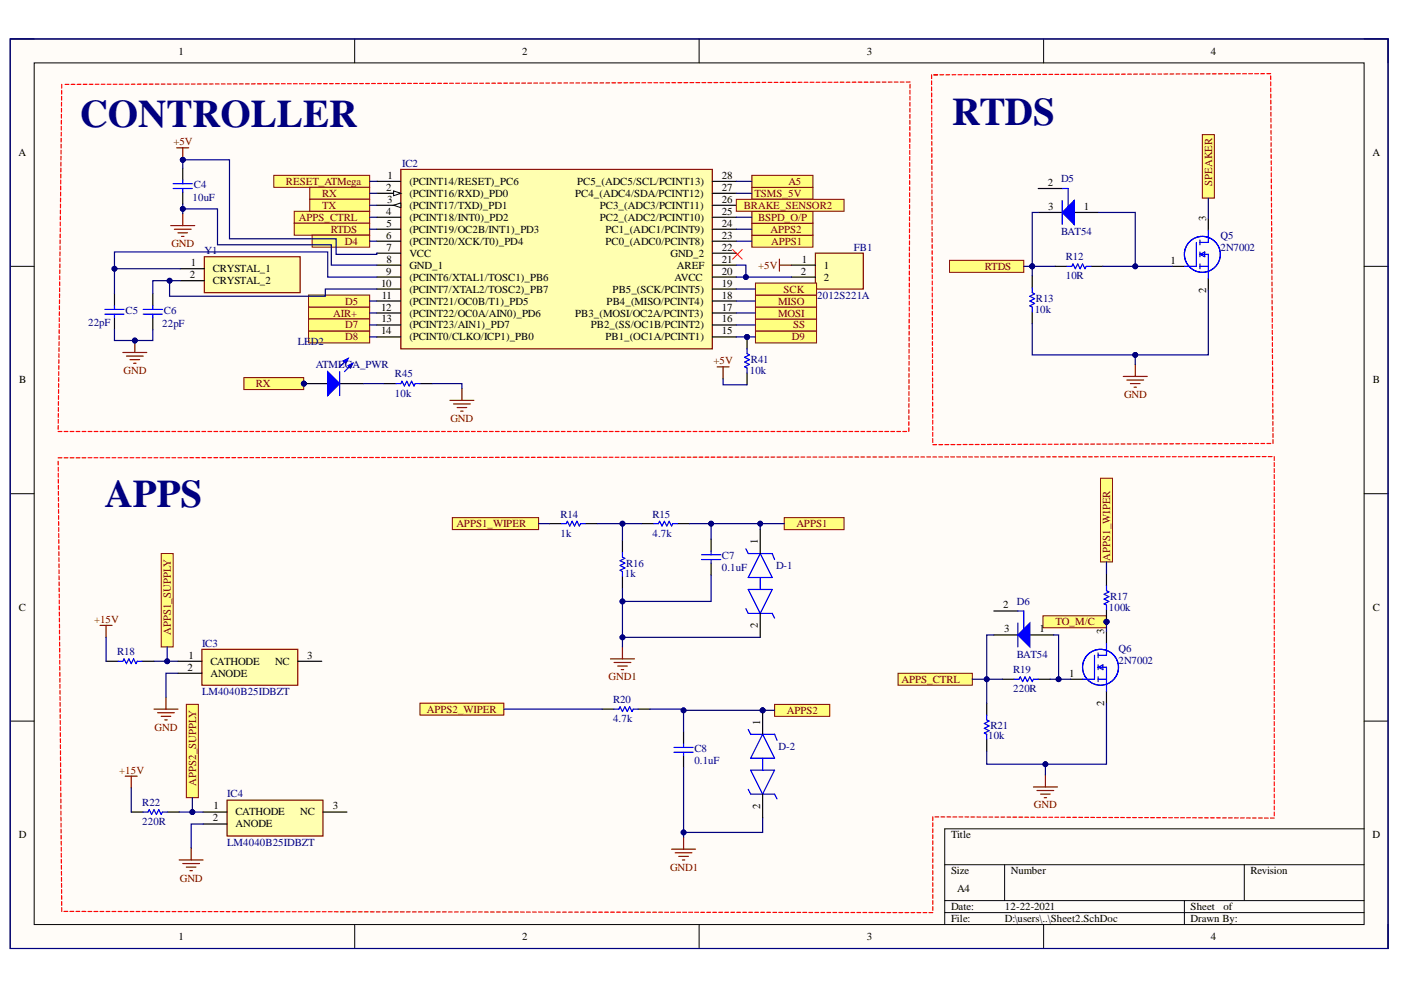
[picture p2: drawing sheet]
<svg xmlns="http://www.w3.org/2000/svg" width="297mm" height="210mm" viewBox="0 0 297 210" stroke-linecap="round" stroke-linejoin="round" font-family="sans-serif">
<defs><g id="words">
<g font-size="8.3" fill="#000080">
<text x="16.9" y="27">CONTROLLER</text>
<text x="201.9" y="26.5">RTDS</text>
<text x="22.2" y="107.5">APPS</text>
</g>
<g font-size="2.3">
<text x="37.9" y="11.6">1</text>
<text x="110.7" y="11.6">2</text>
<text x="183.8" y="11.6">3</text>
<text x="256.7" y="11.6">4</text>
<text x="3.9" y="33.1">A</text>
<text x="291" y="33.1">A</text>
<text x="81.9" y="40.4">2</text>
<text x="82.1" y="37.9">1</text>
<text x="86.8" y="39.2">(PCINT14/RESET)_PC6</text>
<text x="86.8" y="41.7">(PCINT16/RXD)_PD0</text>
<text x="121.9" y="41.7">PC4_(ADC4/SDA/PCINT12)</text>
<text x="122.4" y="39.2">PC5_(ADC5/SCL/PCINT13)</text>
<text x="153" y="37.9">28</text>
<text x="153" y="40.4">27</text>
<text x="222.2" y="39.4">2</text>
<text x="81.9" y="45.5">4</text>
<text x="82.1" y="43">3</text>
<text x="86.8" y="44.2">(PCINT17/TXD)_PD1</text>
<text x="86.8" y="46.8">(PCINT18/INT0)_PD2</text>
<text x="127.2" y="44.2">PC3_(ADC3/PCINT11)</text>
<text x="127.2" y="46.8">PC2_(ADC2/PCINT10)</text>
<text x="153" y="43">26</text>
<text x="153" y="45.5">25</text>
<text x="222.3" y="44.5">3</text>
<text x="229.8" y="44.5">1</text>
<text x="255.7" y="46.8" transform="rotate(-90 255.7 46.8)">3</text>
<text x="81.9" y="50.6">6</text>
<text x="82" y="48">5</text>
<text x="82" y="53.2">7</text>
<text x="86.8" y="49.4">(PCINT19/OC2B/INT1)_PD3</text>
<text x="86.8" y="51.9">(PCINT20/XCK/T0)_PD4</text>
<text x="128.4" y="49.4">PC1_(ADC1/PCINT9)</text>
<text x="128.4" y="51.9">PC0_(ADC0/PCINT8)</text>
<text x="153" y="48">24</text>
<text x="153" y="50.6">23</text>
<text x="153" y="53.2">22</text>
<text x="40.2" y="59">2</text>
<text x="40.5" y="56.5">1</text>
<text x="45.1" y="57.7">CRYSTAL_1</text>
<text x="81.9" y="58.2">9</text>
<text x="82" y="55.7">8</text>
<text x="86.8" y="54.4">VCC</text>
<text x="86.8" y="57">GND_1</text>
<text x="86.8" y="59.5">(PCINT6/XTAL1/TOSC1)_PB6</text>
<text x="142.1" y="54.4">GND_2</text>
<text x="143" y="59.5">AVCC</text>
<text x="143.5" y="57">AREF</text>
<text x="153" y="55.7">21</text>
<text x="153" y="58.2">20</text>
<text x="169.8" y="58.2">2</text>
<text x="170" y="55.7">1</text>
<text x="174.7" y="57">1</text>
<text x="174.7" y="59.5">2</text>
<text x="248.2" y="56">1</text>
<text x="45.1" y="60.3">CRYSTAL_2</text>
<text x="80.8" y="60.8">10</text>
<text x="80.8" y="65.8">12</text>
<text x="81" y="63.3">11</text>
<text x="86.8" y="62">(PCINT7/XTAL2/TOSC2)_PB7</text>
<text x="86.8" y="64.6">(PCINT21/OC0B/T1)_PD5</text>
<text x="128.6" y="64.6">PB4_(MISO/PCINT4)</text>
<text x="129.9" y="62">PB5_(SCK/PCINT5)</text>
<text x="153" y="60.8">19</text>
<text x="153" y="63.3">18</text>
<text x="153" y="65.8">17</text>
<text x="255.7" y="62" transform="rotate(-90 255.7 62)">2</text>
<text x="80.8" y="70.9">14</text>
<text x="80.9" y="68.4">13</text>
<text x="86.8" y="67.1">(PCINT22/OC0A/AIN0)_PD6</text>
<text x="86.8" y="69.6">(PCINT23/AIN1)_PD7</text>
<text x="121.9" y="67.1">PB3_(MOSI/OC2A/PCINT3)</text>
<text x="125.2" y="69.6">PB2_(SS/OC1B/PCINT2)</text>
<text x="153" y="68.4">16</text>
<text x="153" y="70.9">15</text>
<text x="86.8" y="72.2">(PCINT0/CLKO/ICP1)_PB0</text>
<text x="128.4" y="72.2">PB1_(OC1A/PCINT1)</text>
<text x="4.1" y="81.3">B</text>
<text x="291" y="81.3">B</text>
<text x="160.6" y="115.3" transform="rotate(-90 160.6 115.3)">1</text>
<text x="4" y="129.5">C</text>
<text x="212.7" y="129">2</text>
<text x="291" y="129.5">C</text>
<text x="160.6" y="133.1" transform="rotate(-90 160.6 133.1)">2</text>
<text x="212.9" y="134.1">3</text>
<text x="220.4" y="134.1">1</text>
<text x="234.1" y="134.4" transform="rotate(-90 234.1 134.4)">3</text>
<text x="39.7" y="142.2">2</text>
<text x="40" y="139.7">1</text>
<text x="44.6" y="141">CATHODE</text>
<text x="44.6" y="143.5">ANODE</text>
<text x="58.3" y="141">NC</text>
<text x="65.2" y="139.7">3</text>
<text x="226.7" y="143.5">1</text>
<text x="234.1" y="149.6" transform="rotate(-90 234.1 149.6)">2</text>
<text x="161.2" y="153.6" transform="rotate(-90 161.2 153.6)">1</text>
<text x="45.3" y="171.6">1</text>
<text x="49.9" y="172.9">CATHODE</text>
<text x="63.6" y="172.9">NC</text>
<text x="70.6" y="171.6">3</text>
<text x="161.2" y="171.5" transform="rotate(-90 161.2 171.5)">2</text>
<text x="4" y="177.7">D</text>
<text x="45.1" y="174.2">2</text>
<text x="49.9" y="175.4">ANODE</text>
<text x="201.6" y="177.7">Title</text>
<text x="291" y="177.7">D</text>
<text x="201.6" y="185.4">Size</text>
<text x="214.3" y="185.4">Number</text>
<text x="265.1" y="185.4">Revision</text>
<text x="202.9" y="189.2">A4</text>
<text x="201.6" y="193">Date:</text>
<text x="201.6" y="195.5">File:</text>
<text x="213" y="193">12-22-2021</text>
<text x="213" y="195.5">D:\users\..\Sheet2.SchDoc</text>
<text x="252.4" y="193">Sheet</text>
<text x="252.4" y="195.5">Drawn By:</text>
<text x="259.4" y="193">of</text>
<text x="37.9" y="199.3">1</text>
<text x="110.7" y="199.3">2</text>
<text x="183.8" y="199.3">3</text>
<text x="256.7" y="199.3">4</text>
</g>
<g font-size="2.3" fill="#800000">
<text x="36.8" y="30.8">+5V</text>
<text x="60.6" y="39.2">RESET_ATMega</text>
<text x="68.3" y="41.7">RX</text>
<text x="160" y="41.7">TSMS_5V</text>
<text x="167.2" y="39.2">A5</text>
<text x="257" y="39.4" transform="rotate(-90 257 39.4)">SPEAKER</text>
<text x="63.4" y="46.8">APPS_CTRL</text>
<text x="68.3" y="44.2">TX</text>
<text x="157.7" y="44.2">BRAKE_SENSOR2</text>
<text x="160.7" y="46.8">BSPD_O/P</text>
<text x="36.3" y="52.4">GND</text>
<text x="70.1" y="49.4">RTDS</text>
<text x="73.1" y="51.9">D4</text>
<text x="163.4" y="49.4">APPS2</text>
<text x="163.5" y="51.9">APPS1</text>
<text x="160.7" y="57">+5V</text>
<text x="208.8" y="57.2">RTDS</text>
<text x="73.2" y="64.6">D5</text>
<text x="165" y="64.6">MISO</text>
<text x="166.1" y="62">SCK</text>
<text x="70.6" y="67.1">AIR+</text>
<text x="73.2" y="69.6">D7</text>
<text x="165" y="67.1">MOSI</text>
<text x="168.2" y="69.6">SS</text>
<text x="73.2" y="72.2">D8</text>
<text x="151.3" y="77.2">+5V</text>
<text x="167.9" y="72.2">D9</text>
<text x="26.2" y="79.3">GND</text>
<text x="54.3" y="82.1">RX</text>
<text x="95.5" y="89.4">GND</text>
<text x="238.3" y="84.3">GND</text>
<text x="96.8" y="111.8">APPS1_WIPER</text>
<text x="168.8" y="111.8">APPS1</text>
<text x="235.4" y="118.9" transform="rotate(-90 235.4 118.9)">APPS1_WIPER</text>
<text x="19.9" y="132">+15V</text>
<text x="36.3" y="134.6" transform="rotate(-90 36.3 134.6)">APPS1_SUPPLY</text>
<text x="223.8" y="132.5">TO_M/C</text>
<text x="129" y="144.3">GND1</text>
<text x="191.2" y="144.8">APPS_CTRL</text>
<text x="32.8" y="154.9">GND</text>
<text x="90.5" y="151.1">APPS2_WIPER</text>
<text x="166.8" y="151.4">APPS2</text>
<text x="25.3" y="164">+15V</text>
<text x="41.6" y="166.6" transform="rotate(-90 41.6 166.6)">APPS2_SUPPLY</text>
<text x="219.2" y="171.4">GND</text>
<text x="142.1" y="184.6">GND1</text>
<text x="38.1" y="186.9">GND</text>
</g>
<g font-size="2.3" fill="#000080">
<text x="85.3" y="35.4">IC2</text>
<text x="41.1" y="39.9">C4</text>
<text x="225" y="38.7">D5</text>
<text x="40.8" y="42.6">10uF</text>
<text x="43.4" y="53.9">Y1</text>
<text x="181" y="53.2">FB1</text>
<text x="225" y="49.9">BAT54</text>
<text x="258.8" y="50.6">Q5</text>
<text x="258.8" y="53.2">2N7002</text>
<text x="226" y="55.2">R12</text>
<text x="226" y="59.3">10R</text>
<text x="168.6" y="63.3">MPZ</text>
<text x="173.3" y="63.3">2012S221A</text>
<text x="219.6" y="64.1">R13</text>
<text x="18.7" y="69.1">22pF</text>
<text x="26.6" y="66.6">C5</text>
<text x="34.4" y="69.3">22pF</text>
<text x="34.7" y="66.6">C6</text>
<text x="219.4" y="66.4">10k</text>
<text x="63.1" y="73.2">LED2</text>
<text x="159.2" y="77">R41</text>
<text x="66.9" y="78">ATMEGA_PWR</text>
<text x="83.7" y="80">R45</text>
<text x="159" y="79.3">10k</text>
<text x="83.7" y="84.1">10k</text>
<text x="118.8" y="109.7">R14</text>
<text x="118.8" y="113.8">1k</text>
<text x="138.3" y="109.7">R15</text>
<text x="138.3" y="113.8">4.7k</text>
<text x="153" y="118.6">C7</text>
<text x="132.5" y="122.4">1k</text>
<text x="132.8" y="120.1">R16</text>
<text x="153" y="121.1">0.1uF</text>
<text x="164.5" y="120.6">D-1</text>
<text x="215.6" y="128.2">D6</text>
<text x="235.1" y="129.5">100k</text>
<text x="235.4" y="127.2">R17</text>
<text x="42.8" y="137.2">IC3</text>
<text x="24.8" y="139">R18</text>
<text x="214.8" y="142.7">R19</text>
<text x="215.6" y="139.5">BAT54</text>
<text x="237.1" y="138.2">Q6</text>
<text x="237.1" y="140.7">2N7002</text>
<text x="42.8" y="147.3">LM4040B25IDBZT</text>
<text x="130" y="149.1">R20</text>
<text x="214.8" y="146.8">220R</text>
<text x="130" y="153.1">4.7k</text>
<text x="210" y="154.7">R21</text>
<text x="147.2" y="159.5">C8</text>
<text x="147.2" y="162">0.1uF</text>
<text x="165" y="159">D-2</text>
<text x="209.5" y="156.7">10k</text>
<text x="30.2" y="170.9">R22</text>
<text x="48.2" y="169.1">IC4</text>
<text x="30.2" y="174.9">220R</text>
<text x="48.2" y="179.3">LM4040B25IDBZT</text>
</g>
</g></defs>
<path d="M2.2 8.3h292.1v192.8h-292.1z" fill-rule="evenodd" fill="#fffcf8"/>
<path d="M2.2 8.3h292.1v192.8h-292.1z" fill="none" stroke="#000" stroke-width=".21"/>
<path d="M7.2 13.3h282v182.7h-282z" fill-rule="evenodd" fill="#fffcf8"/>
<g fill="none" stroke="#000" stroke-width=".21">
<path d="M2.2 8.3h5M7.2 13.3h282v182.7h-282zM75.2 8.3v5M148.2 8.3v5M221.3 8.3v5M289.2 8.3h5.1v5M2.2 56.5h5M289.2 56.5h5.1M2.2 104.7h5M289.2 104.7h5.1M2.2 152.9h5M289.2 152.9h5.1"/>
<path d="M289.2 175.7h-88.9v20.3M75.2 196v5.1M148.2 196v5.1M200.3 183.3h88.9M200.3 191h88.9M200.3 193.5h88.9M213 183.3v7.7M221.3 196v5.1M251.1 191v5M263.8 183.3v7.7M294.3 196v5.1"/>
</g>
<path d="M34.2 117.4h2.5v19.8h-2.5z" fill-rule="evenodd" fill="#ffff80"/>
<path d="M34.2 117.4h2.5v19.8h-2.5z" fill="none" stroke="#800000" stroke-width=".21"/>
<path d="M129.4 139.7h5.1M132 137.2v2.5M130.2 140.5h3.5M131 141.2h2M131.7 142h.5M144.9 177.5v2.5M142.4 180h5.1M143.2 180.8h3.5M143.9 181.6h2M144.7 182.3h.5" fill="none" stroke="#800000" stroke-width=".25"/>
<path d="M95.9 109.8h18.3v2.5h-18.3z" fill-rule="evenodd" fill="#ffff80"/>
<path d="M95.9 109.8h18.3v2.5h-18.3z" fill="none" stroke="#800000" stroke-width=".21"/>
<path d="M233.3 101.4h2.6v17.7h-2.6z" fill-rule="evenodd" fill="#ffff80"/>
<path d="M233.3 101.4h2.6v17.7h-2.6z" fill="none" stroke="#800000" stroke-width=".21"/>
<path d="M190.4 142.7h15.7v2.6h-15.7z" fill-rule="evenodd" fill="#ffff80"/>
<path d="M190.4 142.7h15.7v2.6h-15.7z" fill="none" stroke="#800000" stroke-width=".21"/>
<path d="M219.1 166.9h5.1M219.9 167.6h3.5M220.6 168.4h2.1M221.4 169.1h.5M221.6 164.3v2.6" fill="none" stroke="#800000" stroke-width=".25"/>
<path d="M221.1 130.6h13.5v2.5h-13.5z" fill-rule="evenodd" fill="#ffff80"/>
<path d="M221.1 130.6h13.5v2.5h-13.5z" fill="none" stroke="#800000" stroke-width=".21"/>
<circle cx="234.6" cy="131.8" r=".51" fill="#000080"/>
<circle cx="234.6" cy="131.8" r=".51" fill="none" stroke="#000080" stroke-width=".21"/>
<path d="M210.7 134.6h5.1M218.3 134.6h5.1" fill="none" stroke="#000" stroke-width=".25"/>
<path d="M215.8 134.6l2.5-2.5v5.1z" fill="#00f"/>
<path d="M215.8 134.6l2.5-2.5v5.1zM215.8 132.1v5.1M215.8 129.5h1.3v5.1h1.2" fill="none" stroke="#00f" stroke-width=".25"/>
<path d="M210.7 129.5h5.1" fill="none" stroke="#000" stroke-width=".25"/>
<g fill="none" stroke="#f00" stroke-width=".25">
<path d="M12.3 97.8v.8M12.3 99.1v.8M13.1 97.1h-.8M13.6 97.1h.8M14.9 97.1h.8M16.1 97.1h.8M17.4 97.1h.8M18.7 97.1h.8M19.9 97.1h.8M21.2 97.1h.8M22.5 97.1h.8M24.6 97.1h-.8"/>
<path d="M25 97.1h.8M26.3 97.1h.8M27.6 97.1h.8M29.6 97l-.8 .1M30.1 97h.8M31.4 97h.8M32.7 97h.7M34.7 97h-.8M35.2 97h.8M36.5 97h.8M37.7 97h.8M39 97h.8"/>
<path d="M40.3 97h.8M41.5 97h.8M42.8 97h.8M44.1 97h.8M45.3 97h.8M46.6 97h.8M47.9 97h.8M49.2 97h.8M51.2 97h-.8M51.7 97h.8M53 97h.8M54.2 97h.8"/>
<path d="M56.3 97h-.8M56.8 97h.8M58.1 97h.7M59.3 97h.8M61.4 97h-.8M61.9 97h.8M63.1 97h.8M64.4 97h.8M65.7 97h.8M66.9 97h.8M68.2 97h.8M69.5 97h.8"/>
<path d="M70.8 97h.7M72.8 97h-.8M73.3 97h.8M74.6 97h.8M75.8 97h.8M77.9 97h-.8M78.4 97h.8M79.6 97h.8M80.9 97h.8M83 97h-.8M83.5 97h.7M84.7 97h.8"/>
<path d="M86 97h.8M87.3 97h.8M88.5 97h.8M89.8 97h.8M91.1 97h.8M92.3 97h.8M93.6 97h.8M94.9 97h.8M96.2 97h.7M97.4 97h.8M99.5 97h-.8M100 97h.8"/>
<path d="M101.2 97h.8M102.5 97h.8M104.6 97h-.8M105 97h.8M106.3 97h.8M107.6 97h.8M109.6 97h-.7M110.1 97h.8M111.4 97h.8M112.7 97h.8M113.9 97h.8M115.2 97h.8"/>
<path d="M116.5 97h.8M117.7 97h.8M119 97h.8M121.1 97h-.8M121.6 97h.8M122.8 97h.8M124.1 97h.8M126.2 97h-.8M126.6 97h.8M127.9 97h.8M129.2 97h.8M131.2 96.9l-.8 .1"/>
<path d="M131.7 96.9h.8M133 96.9h.8M134.3 96.9h.8M135.5 96.9h.8M136.8 96.9h.8M138.1 96.9h.8M139.3 96.9h.8M140.6 96.9h.8M141.9 96.9h.8M143.2 96.9h.7M144.4 96.9h.8M145.7 96.9h.8"/>
<path d="M147.8 96.9h-.8M148.2 96.9h.8M149.5 96.9h.8M150.8 96.9h.8M152.8 96.9h-.8M153.3 96.9h.8M154.6 96.9h.8M155.8 96.9h.8M157.9 96.9h-.8M158.4 96.9h.8M159.7 96.9h.8M160.9 96.9h.8"/>
<path d="M162.2 96.9h.8M163.5 96.9h.8M164.7 96.9h.8M166 96.9h.8M167.3 96.9h.8M169.3 96.9h-.7M169.8 96.9h.8M171.1 96.9h.8M172.4 96.9h.8M173.6 96.9h.8M174.9 96.9h.8M176.2 96.9h.8"/>
<path d="M177.4 96.9h.8M179.5 96.9h-.8M180 96.9h.8M181.3 96.9h.8M182.5 96.9h.8M183.8 96.9h.8M185.1 96.9h.8M186.3 96.9h.8M187.6 96.9h.8M188.9 96.9h.8M190.1 96.9h.8M191.4 96.9h.8"/>
<path d="M192.7 96.9h.8M194 96.9h.7M195.2 96.9h.8M196.5 96.9h.8M197.8 96.9h.8M199 96.9h.8M201.1 96.9h-.8M201.6 96.9h.8M202.9 96.9h.7M204.1 96.9h.8M205.4 96.9h.8M206.7 96.9h.7"/>
<path d="M207.9 96.9h.8M209.2 96.9h.8M210.5 96.9h.8M211.7 96.9h.8M213 96.9h.8M214.3 96.9h.8M215.5 96.9h.8M216.8 96.9h.8M218.1 96.9h.8M219.4 96.9h.8M220.6 96.9h.8M222.7 96.9h-.8"/>
<path d="M223.2 96.9h.8M224.4 96.9h.8M225.7 96.9h.8M227 96.9h.8M228.2 96.9h.8M229.5 96.9h.8M230.8 96.9h.8M232.9 96.8l-.8 .1M233.3 96.8h.8M234.6 96.8h.8M235.9 96.8h.8M237.1 96.8h.8"/>
<path d="M238.4 96.8h.8M239.7 96.8h.8M241 96.8h.7M242.2 96.8h.8M243.5 96.8h.8M244.8 96.8h.7M246 96.8h.8M247.3 96.8h.8M248.6 96.8h.8M249.8 96.8h.8M251.1 96.8h.8M252.4 96.8h.8"/>
<path d="M254.4 96.8h-.7M254.9 96.8h.8M256.2 96.8h.8M257.5 96.8h.8M258.7 96.8h.8M260 96.8h.8M261.3 96.8h.8M262.5 96.8h.8M263.8 96.8h.8M265.1 96.8h.8M266.3 96.8h.8M267.6 96.8h.8"/>
<path d="M268.9 96.8h.8M270.2 96.8v.8M270.2 98.1v.8M270.2 99.4v.8M12.4 100.4v.8M12.4 101.6v.8M12.4 102.9v.8M12.4 104.2v.8M12.4 105.5v.8M12.4 106.8v.8M12.4 108v.8M12.4 109.3v.8"/>
<path d="M12.4 110.6v.8M12.4 111.9v.8M12.5 113.1v.8M12.5 114.4v.8M12.5 115.7v.8M12.5 117v.8M12.5 118.3v.8M12.5 119.5v.8M270.2 100.6v.8M270.2 101.9v.8M270.2 103.2v.8M270.2 104.5v.8"/>
<path d="M270.2 105.8v.8M270.2 107v.8M270.2 108.3v.8M270.2 109.6v.8M270.2 110.9v.8M270.2 112.1v.8M270.2 113.4v.8M270.2 114.7v.8M270.2 116v.8M270.2 117.3v.7M270.2 118.5v.8M270.2 119.8v.8"/>
<path d="M12.5 120.8v.8M12.5 122.1v.8M12.5 123.4v.8M12.5 124.7v.8M12.6 125.9v.8M12.6 127.2v.8M12.6 128.5v.8M12.6 129.8v.8M12.6 131.1v.7M12.6 132.3v.8M12.6 133.6v.8M12.6 134.9v.8"/>
<path d="M12.6 136.2v.8M12.6 137.4l.1 .8M12.7 138.7v.8M270.2 121.1v.8M270.2 122.4v.8M270.2 123.6v.8M270.2 124.9v.8M270.2 126.2v.8M270.2 127.5v.8M270.2 128.7v.8M270.2 130v.8M270.2 131.3v.8"/>
<path d="M270.2 132.6v.8M270.2 133.9v.8M270.2 135.1v.8M270.2 136.4v.8M270.2 137.7v.8M270.2 139v.8M12.7 140v.8M12.7 141.3v.8M12.7 142.6v.8M12.7 143.8v.8M12.7 145.1v.8M12.7 146.4v.8"/>
<path d="M12.7 147.7v.8M12.7 149v.8M12.8 150.2v.8M12.8 151.5v.8M12.8 152.8v.8M12.8 154.1v.8M12.8 155.3v.9M12.8 156.6v.8M12.8 157.9v.8M12.8 159.2v.8M270.2 140.2v.8M270.2 141.5v.8"/>
<path d="M270.2 142.8v.8M270.2 144.1v.8M270.2 145.3v.8M270.2 146.6v.8M270.2 147.9v.8M270.2 149.2v.8M270.2 150.5v.8M270.2 151.7v.8M270.2 153v.8M270.2 154.3v.8M270.2 155.6v.8M270.2 156.8v.8"/>
<path d="M270.2 158.1v.8M270.2 159.4v.8M12.8 160.5v.8M12.8 161.7v.8M12.9 163v.8M12.9 164.3v.8M12.9 165.6v.8M12.9 166.9v.8M12.9 168.1v.8M12.9 169.4v.8M12.9 170.7v.8M12.9 172v.8"/>
<path d="M12.9 173.3v.8M12.9 174.5l.1 .8M13 175.8v.8M13 177.1v.8M13 178.4v.8M13 179.7v.8M197.8 173.2v.8M197.8 174.5v.8M197.8 175.7v.8M197.8 177v.8M197.8 178.3v.8M197.8 179.5v.8"/>
<path d="M198.2 173.2h.8M199.5 173.2h.8M200.8 173.2h.8M202 173.2h.9M203.3 173.2h.8M204.6 173.2h.8M205.9 173.2h.8M207.1 173.2h.8M208.4 173.2h.8M209.7 173.2h.8M210.9 173.2h.8M212.2 173.2h.8"/>
<path d="M213.5 173.2l.8 .1M214.8 173.3h.7M216 173.3h.8M217.3 173.3h.8M218.6 173.3h.8M219.8 173.3h.8M221.1 173.3h.8M222.4 173.3h.8M223.6 173.3h.8M224.9 173.3h.8M226.2 173.3h.8M227.5 173.3h.7"/>
<path d="M228.7 173.3h.8M230 173.3h.8M231.3 173.3h.8M232.5 173.3h.8M233.8 173.3h.8M235.1 173.3h.8M236.3 173.3h.8M237.6 173.3h.8M238.9 173.3h.8M240.2 173.3l.8 .1M241.4 173.4h.8M242.7 173.4h.8"/>
<path d="M244 173.4h.8M245.2 173.4h.8M246.5 173.4h.8M247.8 173.4h.8M249 173.4h.8M250.3 173.4h.8M251.6 173.4h.8M252.9 173.4h.8M254.1 173.4h.8M255.4 173.4h.8M256.7 173.4h.8M257.9 173.4h.8"/>
<path d="M259.2 173.4h.8M260.5 173.4h.8M261.7 173.4h.8M263 173.4h.8M264.3 173.4h.8M265.6 173.4h.7M266.8 173.4h.8M268.1 173.4h.8M269.4 173.4h.8M270.2 160.7v.8M270.2 162v.8M270.2 163.2v.8"/>
<path d="M270.2 164.5v.8M270.2 165.8v.8M270.2 167.1v.8M270.2 168.3v.8M270.2 169.6v.8M270.2 170.9v.8M270.2 172.2v.8M13 180.9v.8M13 182.2v.8M13 183.5v.8M13 184.8v.8M13 186v.8"/>
<path d="M13 187.3l.1 .8M13.1 188.6v.8M13.1 189.9v.8M13.1 191.2v.8M13.1 192.4v.8M13.6 193.2h.8M14.8 193.2h.8M16.1 193.2h.8M17.4 193.2l.8 .1M18.7 193.3h.8M19.9 193.3h.8M21.2 193.3h.8"/>
<path d="M22.5 193.3h.8M23.8 193.3h.8M25 193.3h.8M26.3 193.3h.8M27.6 193.3h.8M28.8 193.3h.9M30.1 193.3h.8M31.4 193.3h.8M32.7 193.3h.8M34 193.3h.7M35.2 193.3h.8M36.5 193.3h.8"/>
<path d="M37.8 193.3h.8M39 193.3h.8M40.3 193.3h.8M41.6 193.3h.8M42.9 193.3h.8M44.1 193.3h.8M45.4 193.3h.8M46.7 193.3h.8M48 193.3h.8M49.2 193.3h.8M50.5 193.3h.8M51.8 193.3h.8"/>
<path d="M53 193.3h.9M54.3 193.3h.8M55.6 193.3h.8M56.9 193.3h.8M58.2 193.3h.7M59.4 193.3h.8M60.7 193.3h.8M62 193.3h.8M63.2 193.3h.8M64.5 193.3h.8M65.8 193.3h.8M67.1 193.3h.8"/>
<path d="M68.3 193.3h.8M69.6 193.3h.8M70.9 193.3h.8M72.2 193.3h.8M73.4 193.3h.8M74.7 193.3h.8M76 193.3h.8M77.3 193.3h.7M78.5 193.3h.8M79.8 193.3h.8M81.1 193.3h.8M82.3 193.3h.8"/>
<path d="M83.6 193.3h.8M84.9 193.3h.8M86.2 193.3h.8M87.4 193.3h.8M88.7 193.3h.8M90 193.3h.8M91.3 193.3h.8M92.5 193.3h.8M93.8 193.3h.8M95.1 193.4h.8M96.4 193.4h.8M97.6 193.4h.8"/>
<path d="M98.9 193.4h.8M100.2 193.4h.8M101.5 193.4h.7M102.7 193.4h.8M104 193.4h.8M105.3 193.4h.8M106.5 193.4h.8M107.8 193.4h.8M109.1 193.4h.8M110.4 193.4h.8M111.6 193.4h.8M112.9 193.4h.8"/>
<path d="M114.2 193.4h.8M115.5 193.4h.8M116.7 193.4h.8M118 193.4h.8M119.3 193.4h.8M120.6 193.4h.8M121.8 193.4h.8M123.1 193.4h.8M124.4 193.4h.8M125.7 193.4h.7M126.9 193.4h.8M128.2 193.4h.8"/>
<path d="M129.5 193.4h.8M130.7 193.4h.8M132 193.4h.8M133.3 193.4h.8M134.6 193.4h.8M135.8 193.4h.8M137.1 193.4h.8M138.4 193.4h.8M139.7 193.4h.8M140.9 193.4h.8M142.2 193.4h.8M143.5 193.4h.8"/>
<path d="M144.8 193.4h.7M146 193.4h.8M147.3 193.4h.8M148.6 193.4h.8M149.8 193.4h.8M151.1 193.4h.8M152.4 193.4h.8M153.7 193.4h.8M154.9 193.4h.8M156.2 193.4h.8M157.5 193.4h.8M158.8 193.4h.8"/>
<path d="M160 193.4h.8M161.3 193.4h.8M162.6 193.4h.8M163.9 193.5h.8M165.1 193.5h.8M166.4 193.5h.8M167.7 193.5h.8M169 193.5h.7M170.2 193.5h.8M171.5 193.5h.8M172.8 193.5h.8M174 193.5h.8"/>
<path d="M175.3 193.5h.8M176.6 193.5h.8M177.9 193.5h.8M179.1 193.5h.8M180.4 193.5h.8M181.7 193.5h.8M183 193.5h.8M184.2 193.5h.8M185.5 193.5h.8M186.8 193.5h.8M188.1 193.5h.8M189.3 193.5h.8"/>
<path d="M190.6 193.5h.8M191.9 193.5h.8M193.2 193.5h.7M194.4 193.5h.8M195.7 193.5h.8M197 193.5h.8M197.8 180.8v.8M197.8 182.1v.8M197.8 183.3v.8M197.8 184.6v.8M197.8 185.9v.8M197.8 187.2v.7"/>
<path d="M197.8 188.4v.8M197.8 189.7v.8M197.8 191v.8M197.8 192.2v.8"/>
</g>
<path d="M164.2 149.3h11.7v2.6h-11.7z" fill-rule="evenodd" fill="#ffff80"/>
<path d="M164.2 149.3h11.7v2.6h-11.7z" fill="none" stroke="#800000" stroke-width=".21"/>
<path d="M144.9 155.2v2.5M144.9 160.3v2.5" fill="none" stroke="#000" stroke-width=".25"/>
<path d="M142.9 158.5h4.1M142.9 159.5h4.1M144.9 157.7v.8M144.9 159.5v.8" fill="none" stroke="#00f" stroke-width=".25"/>
<path d="M21.2 132.6h2.6M22.5 132.6v2.5" fill="none" stroke="#800000" stroke-width=".25"/>
<path d="M42.8 137.7h20.3v7.6h-20.3z" fill-rule="evenodd" fill="#ffffb0"/>
<path d="M42.8 137.7h20.3v7.6h-20.3zM32.7 150.4h5M33.4 151.1h3.6M34.2 151.9h2M34.9 152.6h.5M35.2 147.8v2.6" fill="none" stroke="#800000" stroke-width=".25"/>
<path d="M37.7 140.2h5.1M37.7 142.7h5.1M63.1 140.2h5.1" fill="none" stroke="#000" stroke-width=".25"/>
<path d="M166.3 109.8h12.7v2.5h-12.7z" fill-rule="evenodd" fill="#ffff80"/>
<path d="M166.3 109.8h12.7v2.5h-12.7z" fill="none" stroke="#800000" stroke-width=".21"/>
<path d="M89 149.1h17.8v2.5h-17.8z" fill-rule="evenodd" fill="#ffff80"/>
<path d="M89 149.1h17.8v2.5h-17.8z" fill="none" stroke="#800000" stroke-width=".21"/>
<path d="M201.3 55.2h15.8v2.5h-15.8z" fill-rule="evenodd" fill="#ffff80"/>
<path d="M201.3 55.2h15.8v2.5h-15.8z" fill="none" stroke="#800000" stroke-width=".21"/>
<path d="M238.2 79.8h5M240.7 77.3v2.5M238.9 80.6h3.6M239.7 81.3h2M240.4 82.1h.6" fill="none" stroke="#800000" stroke-width=".25"/>
<path d="M254.9 28.6h2.6v13.4h-2.6z" fill-rule="evenodd" fill="#ffff80"/>
<path d="M254.9 28.6h2.6v13.4h-2.6z" fill="none" stroke="#800000" stroke-width=".21"/>
<g fill="none" stroke="#f00" stroke-width=".25">
<path d="M197.5 15.9v.8M197.5 17.2v.8M197.5 18.4v.8M197.5 19.7v.8M198 15.9h.8M199.3 15.9h.8M200.6 15.9h.8M202.7 15.8l-.9 .1M203.1 15.8h.8M205.2 15.8h-.8M205.7 15.8h.8M207 15.8h.8"/>
<path d="M208.3 15.8h.8M209.5 15.8h.9M211.6 15.8h-.8M212.1 15.8h.8M214.2 15.8h-.8M214.7 15.8h.8M216 15.8h.8M217.2 15.8h.9M218.5 15.8h.8M220.6 15.8h-.8M221.1 15.8h.8M223.2 15.8h-.8"/>
<path d="M223.7 15.8h.8M224.9 15.8h.9M226.2 15.8h.8M227.5 15.8h.8M229.6 15.8h-.8M230.1 15.8h.8M232.2 15.7l-.8 .1M232.7 15.7h.8M233.9 15.7h.8M235.2 15.7h.8M236.5 15.7h.8M238.6 15.7h-.8"/>
<path d="M239.1 15.7h.8M241.2 15.7h-.8M241.6 15.7h.8M242.9 15.7h.8M244.2 15.7h.8M245.5 15.7h.8M247.6 15.7h-.8M248.1 15.7h.8M250.1 15.7h-.8M250.6 15.7h.8M251.9 15.7h.8M253.2 15.7h.8"/>
<path d="M254.5 15.7h.8M256.6 15.7h-.8M257 15.7h.8M259.1 15.6l-.8 .1M259.6 15.6h.8M260.9 15.6h.8M262.2 15.6h.8M263.5 15.6h.8M265.5 15.6h-.8M266 15.6h.8M268.1 15.6h-.8M268.6 15.6h.8"/>
<path d="M269.4 16.1v.8M269.4 17.4v.8M269.4 18.7v.8M269.4 20v.8M197.5 21v.8M197.5 22.3v.8M197.5 23.6v.8M197.5 24.9v.8M197.5 26.2v.8M197.5 27.4v.8M197.6 28.7v.8M197.6 30v.8"/>
<path d="M197.6 31.3v.8M197.6 32.6v.8M197.6 33.9v.8M197.6 35.1v.8M197.6 36.4v.8M197.6 37.7v.8M197.6 39v.8M269.4 21.2v.8M269.4 22.5l.1 .8M269.5 23.8v.8M269.5 25.1v.8M269.5 26.4v.8"/>
<path d="M269.5 27.7v.8M269.5 29v.8M269.5 30.2v.8M269.5 31.5v.8M269.5 32.8v.8M269.5 34.1v.8M269.5 35.4v.8M269.5 36.7v.8M269.5 39.2l.1 .8M269.5 37.9v.9M197.6 40.3v.8M197.6 41.6v.8"/>
<path d="M197.6 42.9v.8M197.6 44.1v.9M197.6 45.4v.8M197.6 46.7v.8M197.6 48v.8M197.6 49.3v.8M197.6 50.6v.8M197.6 51.9v.8M197.6 53.1v.9M197.6 54.4v.8M197.6 55.7v.8M197.6 57v.8"/>
<path d="M197.7 58.3v.8M197.7 59.6v.8M269.6 40.5v.8M269.6 41.8v.8M269.6 43.1v.8M269.6 45.7v.8M269.6 44.4v.8M269.6 46.9v.8M269.6 48.2v.8M269.6 49.5v.8M269.6 50.8v.8M269.6 52.1v.8"/>
<path d="M269.6 53.4l.1 .8M269.7 54.7v.8M269.7 55.9v.8M269.7 57.2v.8M269.7 58.5v.8M269.7 59.8v.8M197.7 60.9v.8M197.7 62.1v.8M197.7 63.4v.8M197.7 64.7v.8M197.7 66v.8M197.7 67.3v.8"/>
<path d="M197.7 68.6v.8M197.7 69.9v.8M197.7 71.1v.8M197.7 72.4v.8M197.7 73.7v.8M197.7 75v.8M197.7 76.3v.8M197.7 77.6v.8M197.7 78.9v.8M269.7 61.1v.8M269.7 63.7v.8M269.7 62.4v.8"/>
<path d="M269.7 64.9v.8M269.7 66.2v.8M269.7 67.5v.8M269.7 70.1l.1 .8M269.7 68.8v.8M269.8 71.4v.8M269.8 72.7v.8M269.8 73.9v.8M269.8 75.2v.8M269.8 76.5v.8M269.8 77.8v.8M269.8 79.1v.8"/>
<path d="M197.7 80.1v.8M197.7 81.4v.8M197.7 82.7v.8M197.7 84v.8M197.7 85.3v.8M197.7 86.6v.8M197.7 87.8v.9M197.7 89.1v.8M197.7 90.4l.1 .8M197.8 91.7v.8M197.8 93v.8M198.6 94.3h-.8"/>
<path d="M199.1 94.3h.8M201.2 94.3h-.9M201.6 94.3h.8M202.9 94.3h.8M204.2 94.3h.8M205.5 94.3h.8M207.6 94.2l-.8 .1M208.1 94.2h.8M210.2 94.2h-.8M210.6 94.2h.8M211.9 94.2h.8M213.2 94.2h.8"/>
<path d="M214.5 94.2h.8M216.6 94.2h-.8M217.1 94.2h.8M219.2 94.2h-.8M219.7 94.2h.8M221 94.2h.8M222.2 94.2h.8M223.5 94.2h.8M225.6 94.2h-.8M226.1 94.2h.8M228.2 94.2h-.8M228.7 94.2h.8"/>
<path d="M230 94.2h.8M231.3 94.2h.8M232.5 94.2h.9M234.6 94.1l-.8 .1M235.1 94.1h.8M237.2 94.1h-.8M237.7 94.1h.8M239 94.1h.8M240.3 94.1h.8M241.6 94.1h.8M243.7 94.1h-.8M244.1 94.1h.8"/>
<path d="M246.2 94.1h-.8M246.7 94.1h.8M248 94.1h.8M249.3 94.1h.8M250.6 94.1h.8M252.7 94.1h-.8M253.2 94.1h.8M255.3 94.1h-.8M255.7 94.1h.8M257 94.1h.8M258.3 94.1h.8M259.6 94.1h.8"/>
<path d="M261.7 94.1h-.8M262.2 94.1h.8M264.3 94l-.8 .1M264.8 94h.8M266 94h.8M267.3 94h.8M268.6 94h.8M269.8 80.4v.8M269.8 81.7v.8M269.8 82.9v.8M269.8 84.2v.8M269.9 85.5v.8"/>
<path d="M269.9 88.1v.8M269.9 86.8v.8M269.9 89.4v.8M269.9 90.7v.8M269.9 93.2v.8M269.9 91.9v.8"/>
</g>
<path d="M220.1 45h5.1M227.7 45h5.1" fill="none" stroke="#000" stroke-width=".25"/>
<path d="M225.2 45l2.5-2.5v5.1z" fill="#00f"/>
<g fill="none" stroke="#00f" stroke-width=".25">
<path d="M225.2 40h1.3v5h1.2M225.2 45l2.5-2.5v5.1zM225.2 42.5v5.1M226.2 56.5h1l.3-.5 .5 1 .5-1 .5 1 .5-1 .5 1 .3-.5h1M253.7 51.4v5.1h-2.6M254.4 53.9h1.8v5.1M254.4 56.5h1.8M254.4 50.9v1M254.4 53.4v1M254.4 56v1M254.4 53.9l1-.5v1zM256.2 48.9v2.5h-1.8"/>
<path d="M218.9 61v1.1l.5 .2-1.1 .5 1.1 .5-1.1 .5 1.1 .5-1.1 .5 .6 .3v1M119 111h1l.3-.5 .5 1 .5-1 .5 1 .5-1 .5 1 .3-.5h1M132 117.1v1l.5 .3-1 .5 1 .5-1 .5 1 .5-1 .5 .5 .3v1M138.6 111h1l.2-.5 .6 1 .5-1 .5 1 .5-1 .5 1 .2-.5h1.1M148.7 117.6h4.1M148.7 118.6h4.1M150.8 116.9v.7M150.8 118.6v.8M232.1 138.9v5.1h-2.6M232.8 138.4v1M234.6 136.4v2.5h-1.8M25 140.2h1l.3-.5 .5 1 .5-1 .5 1 .5-1 .5 1 .3-.5h1"/>
<path d="M130.2 150.4h1l.3-.6 .5 1.1 .5-1.1 .5 1.1 .5-1.1 .5 1.1 .3-.5h1M209.2 151.6v1l.5 .3-1 .5 1 .5-1 .5 1 .5-1 .5 .5 .3v1M215 144h1.1l.2-.5 .5 1 .5-1 .5 1 .5-1 .6 1 .2-.5h1M232.8 141.5h1.8v5M232.8 144h1.8M232.8 141v1M232.8 143.5v1M232.8 141.5l1-.5v1z"/>
<circle cx="254.9" cy="53.9" r="3.8"/>
<circle cx="233.3" cy="141.5" r="3.8"/>
</g>
<g fill="none" stroke="#000" stroke-width=".25">
<path d="M220.1 40h5.1M218.9 58.5v2.5M223.7 56.5h2.5M231.3 56.5h2.5M248.6 56.5h2.5M256.2 46.3v2.6M256.2 59v2.5M218.9 66.1v2.6M116.5 111h2.5M124.1 111h2.5M132 114.6v2.5M136 111h2.6"/>
<path d="M143.7 111h2.5M150.8 114.3v2.6M150.8 119.4v2.5M132 122.2v2.5M234.6 133.9v2.5M22.5 140.2h2.5M30.1 140.2h2.6M127.7 150.4h2.5M135.3 150.4h2.5M209.2 149.1v2.5M209.2 156.7v2.5M212.5 144h2.5"/>
<path d="M220.1 144h2.6M227 144h2.5M234.6 146.5v2.6"/>
</g>
<circle cx="234.6" cy="131.8" r=".51" fill="#000080"/>
<circle cx="234.6" cy="131.8" r=".51" fill="none" stroke="#000080" stroke-width=".21"/>
<path d="M234.6 121.7v2.5M234.6 129.3v2.5" fill="none" stroke="#000" stroke-width=".25"/>
<circle cx="234.6" cy="131.8" r=".51" fill="#000080"/>
<circle cx="234.6" cy="131.8" r=".51" fill="none" stroke="#000080" stroke-width=".21"/>
<path d="M234.6 124.2v1l.5 .3-1 .5 1 .5-1 .5 1 .5-1 .5 .5 .3v1" fill="none" stroke="#00f" stroke-width=".25"/>
<circle cx="161.7" cy="150.6" r=".51" fill="#000080"/>
<circle cx="161.7" cy="150.6" r=".51" fill="none" stroke="#000080" stroke-width=".21"/>
<path d="M158.6 154.7l.6 1h5l.5 1.3M161.7 155.7l2.5 5.1h-5zM158.6 167.4l.6 1h5l.5 1M159.2 163.3h5l-2.5 5.1zM161.7 160.8v2.5" fill="none" stroke="#00f" stroke-width=".25"/>
<path d="M161.7 150.6v5.1" fill="none" stroke="#000" stroke-width=".25"/>
<circle cx="161.7" cy="150.6" r=".51" fill="#000080"/>
<circle cx="161.7" cy="150.6" r=".51" fill="none" stroke="#000080" stroke-width=".21"/>
<path d="M161.2 112.3v5.1M161.2 130.1v5M161.7 168.4v5" fill="none" stroke="#000" stroke-width=".25"/>
<path d="M158.1 116.4l.5 1h5.1l.5 1.2M161.2 117.4l2.5 5h-5.1zM158.1 129l.5 1.1h5.1l.5 1M158.6 125h5.1l-2.5 5.1zM161.2 122.4v2.6" fill="none" stroke="#00f" stroke-width=".25"/>
<path d="M39.5 149.3h2.5v19.8h-2.5z" fill-rule="evenodd" fill="#ffff80"/>
<path d="M39.5 149.3h2.5v19.8h-2.5z" fill="none" stroke="#800000" stroke-width=".21"/>
<path d="M26.6 164.6h2.5M27.8 164.6v2.5" fill="none" stroke="#800000" stroke-width=".25"/>
<path d="M48.1 169.6h20.4v7.7h-20.4z" fill-rule="evenodd" fill="#ffffb0"/>
<path d="M40.5 179.8v2.5M48.1 169.6h20.4v7.7h-20.4zM38 182.3h5.1M38.7 183.1h3.6M39.5 183.9h2M40.3 184.6h.5" fill="none" stroke="#800000" stroke-width=".25"/>
<path d="M27.8 172.2h2.6M35.4 172.2h2.6M43.1 172.2h5M43.1 174.7h5M68.5 172.2h5" fill="none" stroke="#000" stroke-width=".25"/>
<path d="M30.4 172.2h1l.2-.5 .5 1 .6-1 .5 1 .5-1 .5 1 .2-.5h1" fill="none" stroke="#00f" stroke-width=".25"/>
<path d="M85 35.9h66v38.1h-66z" fill-rule="evenodd" fill="#ffffb0"/>
<path d="M85 35.9h66v38.1h-66z" fill="none" stroke="#800000" stroke-width=".25"/>
<path d="M79.9 38.5h5.1M79.9 41h5.1" fill="none" stroke="#000" stroke-width=".25"/>
<path d="M83.5 40.5l1.5 .5-1.5 .5z" fill="#f8fcff"/>
<path d="M83.5 40.5l1.5 .5-1.5 .5z" fill="none" stroke="#000" stroke-width=".21"/>
<path d="M79.9 43.5h5.1" fill="none" stroke="#000" stroke-width=".25"/>
<path d="M83.5 43.5l1.5-.5v1z" fill="#f8fcff"/>
<path d="M83.5 43.5l1.5-.5v1z" fill="none" stroke="#000" stroke-width=".21"/>
<g fill="none" stroke="#000" stroke-width=".25">
<path d="M151 38.5h5.1M79.9 46.1h5.1M79.9 48.6h5.1M79.9 51.1h5.1M79.9 53.7h5.1M79.9 56.2h5.1M79.9 58.7h5.1M151 46.1h5.1M151 48.6h5.1M151 51.1h5.1M151 53.7h5.1M151 56.2h5.1"/>
<path d="M151 58.7h5.1M151 41h5.1M151 43.5h5.1M79.9 61.3h5.1M79.9 63.8h5.1M79.9 66.4h5.1M79.9 68.9h5.1M79.9 71.4h5.1M151 61.3h5.1M151 63.8h5.1M151 66.4h5.1M151 68.9h5.1"/>
<path d="M151 71.4h5.1"/>
</g>
<path d="M43.3 54.4h20.3v7.7h-20.3z" fill-rule="evenodd" fill="#ffffb0"/>
<path d="M43.3 54.4h20.3v7.7h-20.3zM26 74.7h5.1M26.8 75.5h3.6M27.6 76.3h2M28.3 77h.5M28.6 72.2v2.5" fill="none" stroke="#800000" stroke-width=".25"/>
<path d="M38.2 57h5.1M38.2 59.5h5.1" fill="none" stroke="#000" stroke-width=".25"/>
<circle cx="28.6" cy="72.2" r=".51" fill="#000080"/>
<circle cx="28.6" cy="72.2" r=".51" fill="none" stroke="#000080" stroke-width=".21"/>
<path d="M159.4 49.9h13v2.5h-13z" fill-rule="evenodd" fill="#ffff80"/>
<path d="M159.4 49.9h13v2.5h-13z" fill="none" stroke="#800000" stroke-width=".21"/>
<path d="M159.4 47.3h13v2.6h-13z" fill-rule="evenodd" fill="#ffff80"/>
<path d="M159.4 47.3h13v2.6h-13z" fill="none" stroke="#800000" stroke-width=".21"/>
<path d="M62.4 44.8h16v2.5h-16z" fill-rule="evenodd" fill="#ffff80"/>
<path d="M62.4 44.8h16v2.5h-16z" fill="none" stroke="#800000" stroke-width=".21"/>
<path d="M62.4 47.3h16v2.6h-16z" fill-rule="evenodd" fill="#ffff80"/>
<path d="M62.4 47.3h16v2.6h-16z" fill="none" stroke="#800000" stroke-width=".21"/>
<path d="M65.4 65.1h13v2.5h-13z" fill-rule="evenodd" fill="#ffff80"/>
<path d="M65.4 65.1h13v2.5h-13z" fill="none" stroke="#800000" stroke-width=".21"/>
<path d="M160.2 70.2h12.9v2.5h-12.9z" fill-rule="evenodd" fill="#ffff80"/>
<path d="M160.2 70.2h12.9v2.5h-12.9z" fill="none" stroke="#800000" stroke-width=".21"/>
<path d="M160.2 67.6h12.9v2.6h-12.9z" fill-rule="evenodd" fill="#ffff80"/>
<path d="M160.2 67.6h12.9v2.6h-12.9z" fill="none" stroke="#800000" stroke-width=".21"/>
<path d="M159.4 39.7h13v2.6h-13z" fill-rule="evenodd" fill="#ffff80"/>
<path d="M159.4 39.7h13v2.6h-13z" fill="none" stroke="#800000" stroke-width=".21"/>
<path d="M159.4 37.2h13v2.5h-13z" fill-rule="evenodd" fill="#ffff80"/>
<path d="M159.4 37.2h13v2.5h-13z" fill="none" stroke="#800000" stroke-width=".21"/>
<g fill="none" stroke="#f00" stroke-width=".25">
<path d="M13.1 19.2v.8M13.1 17.9v.8M13.8 17.9h.8M15.1 17.9h.8M17.2 17.9h-.8M17.6 17.9h.8M18.9 17.9h.8M21 17.9h-.8M21.5 17.9h.8M22.7 17.9h.8M24.8 17.9h-.8M26.1 17.9h-.8"/>
<path d="M26.6 17.9h.8M28.6 17.9h-.8M29.9 17.8l-.8 .1M30.4 17.8h.8M31.7 17.8h.8M33.7 17.8h-.8M34.2 17.8h.8M35.5 17.8h.8M37.5 17.8h-.7M38 17.8h.8M39.3 17.8h.8M41.4 17.8h-.8"/>
<path d="M41.8 17.8h.8M43.1 17.8h.8M45.2 17.8h-.8M45.7 17.8h.8M46.9 17.8h.8M49 17.8h-.8M49.5 17.8h.8M50.8 17.8h.8M52.8 17.8h-.8M54.1 17.8h-.8M54.6 17.8h.8M56.7 17.8h-.8"/>
<path d="M57.9 17.8h-.8M58.4 17.8h.8M59.7 17.8h.8M61.7 17.8h-.7M62.2 17.8h.8M63.5 17.8h.8M65.6 17.7l-.8 .1M66 17.7h.8M67.3 17.7h.8M69.4 17.7h-.8M69.9 17.7h.8M71.1 17.7h.8"/>
<path d="M73.2 17.7h-.8M73.7 17.7h.8M75 17.7h.8M77 17.7h-.8M77.5 17.7h.8M78.8 17.7h.8M80.9 17.7h-.8M82.1 17.7h-.8M82.6 17.7h.8M84.7 17.7h-.8M85.9 17.7h-.8M86.4 17.7h.8"/>
<path d="M87.7 17.7h.8M89.8 17.7h-.8M90.2 17.7h.8M91.5 17.7h.8M93.6 17.7h-.8M94.1 17.7h.8M95.3 17.7h.8M97.4 17.7h-.8M97.9 17.7h.8M99.2 17.7h.8M101.2 17.6l-.8 .1M101.7 17.6h.8"/>
<path d="M103 17.6h.8M105.1 17.6h-.8M105.5 17.6h.8M106.8 17.6h.8M108.9 17.6h-.8M110.1 17.6h-.8M110.6 17.6h.8M112.7 17.6h-.8M114 17.6h-.8M114.4 17.6h.8M115.7 17.6h.8M117.8 17.6h-.8"/>
<path d="M118.3 17.6h.8M119.5 17.6h.8M121.6 17.6h-.8M122.1 17.6h.8M123.4 17.6h.8M125.4 17.6h-.8M125.9 17.6h.8M127.2 17.6h.8M129.2 17.6h-.7M129.7 17.6h.8M131 17.6h.8M133.1 17.6h-.8"/>
<path d="M134.3 17.6h-.8M134.8 17.6h.8M136.9 17.5l-.8 .1M138.2 17.5h-.8M138.6 17.5h.8M140.7 17.5h-.8M142 17.5h-.8M142.5 17.5h.8M143.7 17.5h.8M145.8 17.5h-.8M146.3 17.5h.8M147.6 17.5h.8"/>
<path d="M149.6 17.5h-.8M150.1 17.5h.8M151.4 17.5h.8M153.5 17.5h-.8M153.9 17.5h.8M155.2 17.5h.8M157.3 17.5h-.8M157.8 17.5h.7M159 17.5h.8M161.1 17.5h-.8M162.4 17.5h-.8M162.8 17.5h.8"/>
<path d="M164.9 17.5h-.8M166.2 17.5h-.8M166.7 17.5h.8M168.7 17.5h-.8M170 17.5h-.8M170.5 17.5h.8M171.8 17.4h.8M173.8 17.4l-.8 .1M174.3 17.4h.8M175.6 17.4h.8M177.7 17.4h-.8M178.1 17.4h.8"/>
<path d="M179.4 17.4h.8M181.5 17.4h-.8M182 17.4h.7M183.2 17.4h.8M185.3 17.4h-.8M185.8 17.4h.8M187 17.4h.8M189.1 17.4h-.8M189.6 17.4h.8M190.9 17.4h.8M192.9 19.1v.8M192.9 17.9v.8"/>
<path d="M192.9 17.4h-.8M12.9 39.5v.8M12.9 38.2v.8M12.9 36.9v.8M12.9 35.7v.8M12.9 34.4v.8M12.9 33.1v.8M12.9 31.8v.8M13 30.6v.8M13 29.3v.8M13 28v.8M13 26.8v.8"/>
<path d="M13 25.5v.8M13 24.2v.8M13 23v.8M13.1 21.7l-.1 .8M13.1 20.4v.8M192.9 39.6v.8M192.9 37v.8M192.9 38.3v.8M192.9 34.5v.8M192.9 35.8v.8M192.9 30.6v.8M192.9 31.9v.8"/>
<path d="M192.9 33.2v.8M192.9 28.1v.8M192.9 29.4v.8M192.9 25.5v.8M192.9 26.8v.8M192.9 24.3v.8M192.9 21.7v.8M192.9 23v.8M192.9 20.4v.8M12.7 59.8l-.1 .8M12.7 58.5v.8M12.7 57.2v.8"/>
<path d="M12.7 56v.8M12.7 54.7v.8M12.7 53.4v.8M12.7 52.2v.7M12.8 50.9l-.1 .8M12.8 49.6v.8M12.8 48.3v.8M12.8 47.1v.8M12.8 45.8v.8M12.8 44.5v.8M12.8 43.3v.8M12.8 42v.8"/>
<path d="M12.9 40.7l-.1 .8M192.8 58.8v.7M192.8 57.5v.8M192.8 56.2v.8M192.8 52.4v.8M192.8 53.6v.8M192.8 54.9v.8M192.8 49.8v.8M192.8 51.1v.8M192.8 46v.8M192.8 47.3v.8M192.8 48.5v.8"/>
<path d="M192.8 43.4v.8M192.8 44.7v.8M192.9 40.9v.8M192.9 42.1l-.1 .8M12.5 78.8l-.1 .8M12.5 77.5v.8M12.5 76.3v.8M12.5 75v.8M12.5 73.7v.8M12.5 72.5v.7M12.5 71.2v.8M12.5 69.9v.8"/>
<path d="M12.6 68.6v.8M12.6 67.4v.8M12.6 66.1v.8M12.6 64.8v.8M12.6 63.6v.8M12.6 62.3v.8M12.6 61v.8M192.7 77.9v.8M192.7 79.2v.8M192.7 74.1v.8M192.7 75.4v.8M192.7 76.6v.8"/>
<path d="M192.8 71.5v.8M192.8 72.8v.8M192.8 67.7v.8M192.8 69v.8M192.8 70.2v.8M192.8 65.1v.8M192.8 66.4v.8M192.8 61.3v.8M192.8 62.6v.8M192.8 63.9v.8M192.8 60v.8M12.3 91.5h.8"/>
<path d="M12.3 90.2v.8M12.4 88.9l-.1 .8M12.4 87.7v.8M12.4 86.4v.8M12.4 85.1v.8M12.4 83.9v.8M12.4 82.6v.8M12.4 81.3v.8M12.4 80.1v.8M13.6 91.5h.8M14.9 91.5h.8M16.1 91.5h.8"/>
<path d="M17.4 91.5h.8M18.7 91.5h.8M19.9 91.5h.8M21.2 91.5h.8M22.5 91.5h.8M23.8 91.5h.8M25 91.5h.8M26.3 91.5h.8M27.6 91.5h.8M28.8 91.5h.8M30.1 91.5h.8M31.4 91.5h.8"/>
<path d="M32.7 91.5h.7M33.9 91.5h.8M35.2 91.5h.8M36.5 91.5h.8M37.7 91.5h.8M39 91.5h.8M40.3 91.5h.8M41.5 91.5h.8M42.8 91.5h.8M44.1 91.5h.8M45.3 91.5h.8M46.6 91.5h.8"/>
<path d="M47.9 91.5h.8M49.2 91.5h.8M50.4 91.5h.8M51.7 91.5h.8M53 91.5h.8M54.2 91.5h.8M55.5 91.5h.8M56.8 91.5h.8M58.1 91.5h.7M59.3 91.5h.8M60.6 91.5h.8M61.9 91.5h.8"/>
<path d="M63.1 91.5h.8M64.4 91.5h.8M65.7 91.5h.8M66.9 91.5h.8M68.2 91.5h.8M69.5 91.5h.8M70.8 91.5h.7M72 91.5h.8M73.3 91.5h.8M74.6 91.5h.8M75.8 91.5h.8M77.1 91.5h.8"/>
<path d="M78.4 91.5h.8M79.6 91.5h.8M80.9 91.5h.8M82.2 91.5h.8M83.5 91.5h.7M84.7 91.5h.8M86 91.5h.8M87.3 91.5h.8M88.5 91.5h.8M89.8 91.5h.8M91.1 91.5h.8M92.3 91.5h.8"/>
<path d="M93.6 91.5h.8M94.9 91.5h.8M96.2 91.5h.7M97.4 91.5h.8M98.7 91.5h.8M100 91.5h.8M101.2 91.5h.8M102.5 91.5h.8M103.8 91.5h.8M105 91.5h.8M106.3 91.5h.8M107.6 91.5h.8"/>
<path d="M108.9 91.5h.7M110.1 91.5h.8M111.4 91.5h.8M112.7 91.5h.8M113.9 91.5h.8M115.2 91.5h.8M116.5 91.5h.8M117.7 91.5h.8M119 91.5h.8M120.3 91.5h.8M121.6 91.5h.8M122.8 91.5h.8"/>
<path d="M124.1 91.5h.8M125.4 91.5h.8M126.6 91.5h.8M127.9 91.5h.8M129.2 91.5h.8M130.4 91.5h.8M131.7 91.5h.8M133 91.5h.8M134.3 91.5h.8M135.5 91.5h.8M136.8 91.5h.8M138.1 91.5h.8"/>
<path d="M139.3 91.5h.8M140.6 91.5h.8M141.9 91.5h.8M143.2 91.5h.7M144.4 91.5h.8M145.7 91.5h.8M147 91.5h.8M148.2 91.5h.8M149.5 91.5h.8M150.8 91.5h.8M152 91.5h.8M153.3 91.5h.8"/>
<path d="M154.6 91.5h.8M155.8 91.5h.8M157.1 91.5h.8M158.4 91.5h.8M159.7 91.5h.8M160.9 91.5h.8M162.2 91.5h.8M163.5 91.5h.8M164.7 91.5h.8M166 91.5h.8M167.3 91.5h.8M168.6 91.5h.7"/>
<path d="M169.8 91.5h.8M171.1 91.5h.8M172.4 91.5h.8M173.6 91.5h.8M174.9 91.5h.8M176.2 91.5h.8M177.4 91.5h.8M178.7 91.5h.8M180 91.5h.8M181.3 91.5h.8M182.5 91.5h.8M183.8 91.5h.8"/>
<path d="M185.1 91.5h.8M186.3 91.5h.8M187.6 91.5h.8M188.9 91.5h.8M190.1 91.5h.8M191.4 91.5h.8M192.7 89.4v.8M192.7 90.7v.8M192.7 86.9v.8M192.7 88.1v.8M192.7 83v.8M192.7 84.3v.8"/>
<path d="M192.7 85.6v.8M192.7 80.5v.8M192.7 81.7v.8"/>
</g>
<path d="M155.3 52.9l2.1 2M157.4 52.9l-2.1 2" fill="none" stroke="#f00" stroke-width=".21"/>
<path d="M58.1 37.2h20.3v2.5h-20.3z" fill-rule="evenodd" fill="#ffff80"/>
<path d="M58.1 37.2h20.3v2.5h-20.3z" fill="none" stroke="#800000" stroke-width=".21"/>
<path d="M36.2 47.8h5.1M37 48.6h3.5M37.7 49.4h2.1M38.5 50.1h.5M38.7 45.3v2.5" fill="none" stroke="#800000" stroke-width=".25"/>
<path d="M38.7 35.7v2.5M38.7 40.7v2.6M24.3 62.3v2.5M24.3 67.4v2.5M32.4 62.3v2.5M32.4 67.4v2.5" fill="none" stroke="#000" stroke-width=".25"/>
<path d="M36.7 39h4.1M36.7 40h4.1M38.7 38.2v.8M38.7 40v.7M22.2 65.6h4.1M22.2 66.6h4.1M24.3 64.8v.8M24.3 66.6v.8M30.4 65.6h4M30.4 66.6h4M32.4 64.8v.8M32.4 66.6v.8" fill="none" stroke="#00f" stroke-width=".25"/>
<path d="M65.7 39.7h12.7v2.6h-12.7z" fill-rule="evenodd" fill="#ffff80"/>
<path d="M65.7 39.7h12.7v2.6h-12.7z" fill="none" stroke="#800000" stroke-width=".21"/>
<path d="M65.7 42.3h12.7v2.5h-12.7z" fill-rule="evenodd" fill="#ffff80"/>
<path d="M65.7 42.3h12.7v2.5h-12.7z" fill="none" stroke="#800000" stroke-width=".21"/>
<path d="M172.9 53.7h10.1v7.6h-10.1z" fill-rule="evenodd" fill="#ffffb0"/>
<path d="M37.5 31.3h2.5M38.7 31.3v2.6M172.9 53.7h10.1v7.6h-10.1z" fill="none" stroke="#800000" stroke-width=".25"/>
<path d="M167.8 56.2h5.1M167.8 58.8h5.1" fill="none" stroke="#000" stroke-width=".25"/>
<circle cx="38.7" cy="33.9" r=".51" fill="#000080"/>
<circle cx="38.7" cy="33.9" r=".51" fill="none" stroke="#000080" stroke-width=".21"/>
<path d="M165.3 54.9v2.6M165.3 56.2h2.5" fill="none" stroke="#800000" stroke-width=".25"/>
<path d="M160.2 65.1h12.9v2.5h-12.9z" fill-rule="evenodd" fill="#ffff80"/>
<path d="M160.2 65.1h12.9v2.5h-12.9z" fill="none" stroke="#800000" stroke-width=".21"/>
<path d="M160.2 62.6h12.9v2.5h-12.9z" fill-rule="evenodd" fill="#ffff80"/>
<path d="M160.2 62.6h12.9v2.5h-12.9z" fill="none" stroke="#800000" stroke-width=".21"/>
<path d="M160.2 60h12.9v2.6h-12.9z" fill-rule="evenodd" fill="#ffff80"/>
<path d="M160.2 60h12.9v2.6h-12.9z" fill="none" stroke="#800000" stroke-width=".21"/>
<path d="M65.4 70.2h13v2.5h-13z" fill-rule="evenodd" fill="#ffff80"/>
<path d="M65.4 70.2h13v2.5h-13z" fill="none" stroke="#800000" stroke-width=".21"/>
<path d="M65.4 62.6h13v2.5h-13z" fill-rule="evenodd" fill="#ffff80"/>
<path d="M65.4 62.6h13v2.5h-13z" fill="none" stroke="#800000" stroke-width=".21"/>
<path d="M65.4 67.6h13v2.6h-13z" fill-rule="evenodd" fill="#ffff80"/>
<path d="M65.4 67.6h13v2.6h-13z" fill="none" stroke="#800000" stroke-width=".21"/>
<path d="M159.4 44.8h13v2.5h-13z" fill-rule="evenodd" fill="#ffff80"/>
<path d="M159.4 44.8h13v2.5h-13z" fill="none" stroke="#800000" stroke-width=".21"/>
<circle cx="158.4" cy="71.4" r=".51" fill="#000080"/>
<circle cx="158.4" cy="71.4" r=".51" fill="none" stroke="#000080" stroke-width=".21"/>
<path d="M158.4 71.4v2.6" fill="none" stroke="#000" stroke-width=".25"/>
<circle cx="158.4" cy="71.4" r=".51" fill="#000080"/>
<circle cx="158.4" cy="71.4" r=".51" fill="none" stroke="#000080" stroke-width=".21"/>
<path d="M158.4 79.1v2.5" fill="none" stroke="#000" stroke-width=".25"/>
<path d="M158.4 74v1l.5 .2-1 .6 1 .5-1 .5 1 .5-1 .5 .5 .2v1.1" fill="none" stroke="#00f" stroke-width=".25"/>
<path d="M152 77.8h2.6M153.3 77.8v2.5" fill="none" stroke="#800000" stroke-width=".25"/>
<path d="M66.2 49.9h12.2v2.5h-12.2z" fill-rule="evenodd" fill="#ffff80"/>
<path d="M66.2 49.9h12.2v2.5h-12.2z" fill="none" stroke="#800000" stroke-width=".21"/>
<path d="M156.1 42.3h22.9v2.5h-22.9z" fill-rule="evenodd" fill="#ffff80"/>
<path d="M156.1 42.3h22.9v2.5h-22.9z" fill="none" stroke="#800000" stroke-width=".21"/>
<path d="M81.4 81.3h2.6M89 81.3h2.6" fill="none" stroke="#000" stroke-width=".25"/>
<path d="M84 81.3h1l.2-.5 .5 1 .6-1 .5 1 .5-1 .5 1 .2-.5h1" fill="none" stroke="#00f" stroke-width=".25"/>
<circle cx="64.4" cy="81.3" r=".51" fill="#000080"/>
<circle cx="64.4" cy="81.3" r=".51" fill="none" stroke="#000080" stroke-width=".21"/>
<path d="M64.4 81.3h5.1" fill="none" stroke="#000" stroke-width=".25"/>
<circle cx="64.4" cy="81.3" r=".51" fill="#000080"/>
<circle cx="64.4" cy="81.3" r=".51" fill="none" stroke="#000080" stroke-width=".21"/>
<path d="M72 81.3h5.1" fill="none" stroke="#000" stroke-width=".25"/>
<path d="M69.5 78.8l2.5 2.5-2.5 2.6z" fill="#00f"/>
<path d="M69.5 78.8l2.5 2.5-2.5 2.6zM73.8 76l-1.8 1.8M74.8 77l-1.8 1.8" fill="none" stroke="#00f" stroke-width=".25"/>
<path d="M73.8 77.5l1-.5-.5 1z" fill="#00f"/>
<path d="M73.8 77.5l1-.5-.5 1z" fill="none" stroke="#00f" stroke-width=".25"/>
<path d="M72.8 76.5l1-.5-.5 1z" fill="#00f"/>
<path d="M72 78.8v5.1M72.8 76.5l1-.5-.5 1z" fill="none" stroke="#00f" stroke-width=".25"/>
<path d="M95.4 84.9h5.1M96.2 85.6h3.5M96.9 86.4h2M97.7 87.2h.5M97.9 82.3v2.6" fill="none" stroke="#800000" stroke-width=".25"/>
<path d="M51.7 80.1h12.7v2.5h-12.7z" fill-rule="evenodd" fill="#ffff80"/>
<path d="M51.7 80.1h12.7v2.5h-12.7z" fill="none" stroke="#800000" stroke-width=".21"/>
<circle cx="64.4" cy="81.3" r=".51" fill="#000080"/>
<circle cx="64.4" cy="81.3" r=".51" fill="none" stroke="#000080" stroke-width=".21"/>
<path d="M2.2 8.3h292.1v192.8h-292.1zM24.3 69.9v2.3h8.1v-2.3M234.6 119.1v2.6" fill="none" stroke="#000080" stroke-width=".25"/>
<circle cx="28.6" cy="72.2" r=".51" fill="#000080"/>
<circle cx="28.6" cy="72.2" r=".51" fill="none" stroke="#000080" stroke-width=".21"/>
<path d="M38.2 57h-13.9v5.3" fill="none" stroke="#000080" stroke-width=".25"/>
<circle cx="24.3" cy="57" r=".51" fill="#000080"/>
<circle cx="24.3" cy="57" r=".51" fill="none" stroke="#000080" stroke-width=".21"/>
<path d="M24.3 57v-3.6h45.2v5.3h10.4" fill="none" stroke="#000080" stroke-width=".25"/>
<circle cx="24.3" cy="57" r=".51" fill="#000080"/>
<circle cx="24.3" cy="57" r=".51" fill="none" stroke="#000080" stroke-width=".21"/>
<path d="M38.2 59.5h-5.8v2.8" fill="none" stroke="#000080" stroke-width=".25"/>
<circle cx="36" cy="59.5" r=".51" fill="#000080"/>
<circle cx="36" cy="59.5" r=".51" fill="none" stroke="#000080" stroke-width=".21"/>
<path d="M32.7 140.2h5" fill="none" stroke="#000080" stroke-width=".25"/>
<circle cx="35.4" cy="140.2" r=".51" fill="#000080"/>
<circle cx="35.4" cy="140.2" r=".51" fill="none" stroke="#000080" stroke-width=".21"/>
<path d="M36 59.5v3.3h33v-1.5h10.9M37.7 142.7h-2.5v5.1" fill="none" stroke="#000080" stroke-width=".25"/>
<circle cx="36" cy="59.5" r=".51" fill="#000080"/>
<circle cx="36" cy="59.5" r=".51" fill="none" stroke="#000080" stroke-width=".21"/>
<path d="M38 172.2h5.1" fill="none" stroke="#000080" stroke-width=".25"/>
<circle cx="40.8" cy="172.2" r=".51" fill="#000080"/>
<circle cx="40.8" cy="172.2" r=".51" fill="none" stroke="#000080" stroke-width=".21"/>
<path d="M38.7 44.3h7.4v7.6h24.1v4.3h9.7" fill="none" stroke="#000080" stroke-width=".25"/>
<circle cx="38.7" cy="44.3" r=".51" fill="#000080"/>
<circle cx="38.7" cy="44.3" r=".51" fill="none" stroke="#000080" stroke-width=".21"/>
<path d="M38.7 33.9h10v16.7h22.6v3.3h8.6v-.2" fill="none" stroke="#000080" stroke-width=".25"/>
<circle cx="38.7" cy="33.9" r=".51" fill="#000080"/>
<circle cx="38.7" cy="33.9" r=".51" fill="none" stroke="#000080" stroke-width=".21"/>
<path d="M78.4 38.5h1.5M78.4 48.6h1.5M78.4 46.1h1.5M78.4 43.5h1.5M78.4 41h1.5M78.4 71.4h1.5M78.4 68.9h1.5M78.4 66.4h1.5M78.4 63.8h1.5M43.1 174.7h-2.6v5.1M161.7 173.4v3.1h-16.8" fill="none" stroke="#000080" stroke-width=".25"/>
<circle cx="144.9" cy="176.5" r=".51" fill="#000080"/>
<circle cx="144.9" cy="176.5" r=".51" fill="none" stroke="#000080" stroke-width=".21"/>
<path d="M132 135.1h29.2" fill="none" stroke="#000080" stroke-width=".25"/>
<circle cx="132" cy="135.1" r=".51" fill="#000080"/>
<circle cx="132" cy="135.1" r=".51" fill="none" stroke="#000080" stroke-width=".21"/>
<path d="M126.6 111h9.4" fill="none" stroke="#000080" stroke-width=".25"/>
<circle cx="132" cy="111" r=".51" fill="#000080"/>
<circle cx="132" cy="111" r=".51" fill="none" stroke="#000080" stroke-width=".21"/>
<path d="M156.1 71.4h4.1M153.3 80.3v1.3h5.1" fill="none" stroke="#000080" stroke-width=".25"/>
<circle cx="158.4" cy="71.4" r=".51" fill="#000080"/>
<circle cx="158.4" cy="71.4" r=".51" fill="none" stroke="#000080" stroke-width=".21"/>
<path d="M156.1 58.7h11.7M156.1 68.9h4.1M156.1 66.4h4.1M156.1 63.8h4.1M156.1 61.3h4.1" fill="none" stroke="#000080" stroke-width=".25"/>
<circle cx="158.1" cy="58.8" r=".51" fill="#000080"/>
<circle cx="158.1" cy="58.8" r=".51" fill="none" stroke="#000080" stroke-width=".21"/>
<path d="M156.1 38.5h3.3M156.1 51.1h3.3M156.1 48.6h3.3M156.1 46.1h3.3M156.1 41h3.3M210.7 134.6h-1.5v9.4h-3.1" fill="none" stroke="#000080" stroke-width=".25"/>
<circle cx="209.2" cy="144" r=".51" fill="#000080"/>
<circle cx="209.2" cy="144" r=".51" fill="none" stroke="#000080" stroke-width=".21"/>
<path d="M234.6 149.1v12.9h-25.4v-2.8" fill="none" stroke="#000080" stroke-width=".25"/>
<circle cx="221.6" cy="162" r=".51" fill="#000080"/>
<circle cx="221.6" cy="162" r=".51" fill="none" stroke="#000080" stroke-width=".21"/>
<path d="M212.5 144h-3.3v5.1" fill="none" stroke="#000080" stroke-width=".25"/>
<circle cx="209.2" cy="144" r=".51" fill="#000080"/>
<circle cx="209.2" cy="144" r=".51" fill="none" stroke="#000080" stroke-width=".21"/>
<path d="M217.1 56.5h1.8" fill="none" stroke="#000080" stroke-width=".25"/>
<circle cx="218.8" cy="56.5" r=".51" fill="#000080"/>
<circle cx="218.8" cy="56.5" r=".51" fill="none" stroke="#000080" stroke-width=".21"/>
<path d="M218.9 68.7v6.5h21.8v2.1" fill="none" stroke="#000080" stroke-width=".25"/>
<circle cx="240.7" cy="75.2" r=".51" fill="#000080"/>
<circle cx="240.7" cy="75.2" r=".51" fill="none" stroke="#000080" stroke-width=".21"/>
<path d="M218.9 56.5h4.8" fill="none" stroke="#000080" stroke-width=".25"/>
<circle cx="218.8" cy="56.5" r=".51" fill="#000080"/>
<circle cx="218.8" cy="56.5" r=".51" fill="none" stroke="#000080" stroke-width=".21"/>
<path d="M220.1 45h-1.2v13.5" fill="none" stroke="#000080" stroke-width=".25"/>
<circle cx="218.8" cy="56.5" r=".51" fill="#000080"/>
<circle cx="218.8" cy="56.5" r=".51" fill="none" stroke="#000080" stroke-width=".21"/>
<path d="M223.4 134.6h1v9.4h-1.7" fill="none" stroke="#000080" stroke-width=".25"/>
<circle cx="224.4" cy="144" r=".51" fill="#000080"/>
<circle cx="224.4" cy="144" r=".51" fill="none" stroke="#000080" stroke-width=".21"/>
<path d="M224.4 144h2.6" fill="none" stroke="#000080" stroke-width=".25"/>
<circle cx="224.4" cy="144" r=".51" fill="#000080"/>
<circle cx="224.4" cy="144" r=".51" fill="none" stroke="#000080" stroke-width=".21"/>
<path d="M232.8 45h7.9v11.5h-6.9" fill="none" stroke="#000080" stroke-width=".25"/>
<circle cx="240.7" cy="56.5" r=".51" fill="#000080"/>
<circle cx="240.7" cy="56.5" r=".51" fill="none" stroke="#000080" stroke-width=".21"/>
<path d="M256.2 61.5v13.7h-15.5" fill="none" stroke="#000080" stroke-width=".25"/>
<circle cx="240.7" cy="75.2" r=".51" fill="#000080"/>
<circle cx="240.7" cy="75.2" r=".51" fill="none" stroke="#000080" stroke-width=".21"/>
<path d="M240.7 56.5h7.9" fill="none" stroke="#000080" stroke-width=".25"/>
<circle cx="240.7" cy="56.5" r=".51" fill="#000080"/>
<circle cx="240.7" cy="56.5" r=".51" fill="none" stroke="#000080" stroke-width=".21"/>
<path d="M22.5 135.1v5.1M35.4 137.2v3M27.8 167.1v5.1" fill="none" stroke="#000080" stroke-width=".25"/>
<circle cx="35.4" cy="140.2" r=".51" fill="#000080"/>
<circle cx="35.4" cy="140.2" r=".51" fill="none" stroke="#000080" stroke-width=".21"/>
<path d="M38.7 43.3v2" fill="none" stroke="#000080" stroke-width=".25"/>
<circle cx="38.7" cy="44.3" r=".51" fill="#000080"/>
<circle cx="38.7" cy="44.3" r=".51" fill="none" stroke="#000080" stroke-width=".21"/>
<path d="M38.7 33.9v1.8" fill="none" stroke="#000080" stroke-width=".25"/>
<circle cx="38.7" cy="33.9" r=".51" fill="#000080"/>
<circle cx="38.7" cy="33.9" r=".51" fill="none" stroke="#000080" stroke-width=".21"/>
<path d="M40.8 169.1v3.1" fill="none" stroke="#000080" stroke-width=".25"/>
<circle cx="40.8" cy="172.2" r=".51" fill="#000080"/>
<circle cx="40.8" cy="172.2" r=".51" fill="none" stroke="#000080" stroke-width=".21"/>
<path d="M132 124.7v2.8" fill="none" stroke="#000080" stroke-width=".25"/>
<circle cx="132" cy="127.5" r=".51" fill="#000080"/>
<circle cx="132" cy="127.5" r=".51" fill="none" stroke="#000080" stroke-width=".21"/>
<path d="M132 111v3.6" fill="none" stroke="#000080" stroke-width=".25"/>
<circle cx="132" cy="111" r=".51" fill="#000080"/>
<circle cx="132" cy="111" r=".51" fill="none" stroke="#000080" stroke-width=".21"/>
<path d="M150.8 111v3.3" fill="none" stroke="#000080" stroke-width=".25"/>
<circle cx="150.8" cy="111" r=".51" fill="#000080"/>
<circle cx="150.8" cy="111" r=".51" fill="none" stroke="#000080" stroke-width=".21"/>
<path d="M221.6 162v2.3" fill="none" stroke="#000080" stroke-width=".25"/>
<circle cx="221.6" cy="162" r=".51" fill="#000080"/>
<circle cx="221.6" cy="162" r=".51" fill="none" stroke="#000080" stroke-width=".21"/>
<path d="M234.6 131.8v2.1" fill="none" stroke="#000080" stroke-width=".25"/>
<circle cx="234.6" cy="131.8" r=".51" fill="#000080"/>
<circle cx="234.6" cy="131.8" r=".51" fill="none" stroke="#000080" stroke-width=".21"/>
<path d="M78.4 51.1h1.5M156.1 56.2h2v2.5M256.2 42v4.3" fill="none" stroke="#000080" stroke-width=".25"/>
<circle cx="158.1" cy="58.8" r=".51" fill="#000080"/>
<circle cx="158.1" cy="58.8" r=".51" fill="none" stroke="#000080" stroke-width=".21"/>
<path d="M150.8 121.9v5.6h-18.8v9.7" fill="none" stroke="#000080" stroke-width=".25"/>
<circle cx="132" cy="135.1" r=".51" fill="#000080"/>
<circle cx="132" cy="135.1" r=".51" fill="none" stroke="#000080" stroke-width=".21"/>
<circle cx="132" cy="127.5" r=".51" fill="#000080"/>
<circle cx="132" cy="127.5" r=".51" fill="none" stroke="#000080" stroke-width=".21"/>
<path d="M114.2 111h2.3M146.2 111h15" fill="none" stroke="#000080" stroke-width=".25"/>
<circle cx="150.8" cy="111" r=".51" fill="#000080"/>
<circle cx="150.8" cy="111" r=".51" fill="none" stroke="#000080" stroke-width=".21"/>
<circle cx="161.2" cy="111" r=".51" fill="#000080"/>
<circle cx="161.2" cy="111" r=".51" fill="none" stroke="#000080" stroke-width=".21"/>
<path d="M64.4 80.8v.5M77.1 81.3h4.3" fill="none" stroke="#000080" stroke-width=".25"/>
<circle cx="64.4" cy="81.3" r=".51" fill="#000080"/>
<circle cx="64.4" cy="81.3" r=".51" fill="none" stroke="#000080" stroke-width=".21"/>
<path d="M91.6 81.3h6.3v1M166.3 111h-5.1v1.3" fill="none" stroke="#000080" stroke-width=".25"/>
<circle cx="161.2" cy="111" r=".51" fill="#000080"/>
<circle cx="161.2" cy="111" r=".51" fill="none" stroke="#000080" stroke-width=".21"/>
<path d="M144.9 150.6h19.3" fill="none" stroke="#000080" stroke-width=".25"/>
<circle cx="161.7" cy="150.6" r=".51" fill="#000080"/>
<circle cx="161.7" cy="150.6" r=".51" fill="none" stroke="#000080" stroke-width=".21"/>
<circle cx="144.9" cy="150.6" r=".51" fill="#000080"/>
<circle cx="144.9" cy="150.6" r=".51" fill="none" stroke="#000080" stroke-width=".21"/>
<path d="M137.8 150.4h7.1v4.8" fill="none" stroke="#000080" stroke-width=".25"/>
<circle cx="144.9" cy="150.6" r=".51" fill="#000080"/>
<circle cx="144.9" cy="150.6" r=".51" fill="none" stroke="#000080" stroke-width=".21"/>
<path d="M144.9 162.8v14.7" fill="none" stroke="#000080" stroke-width=".25"/>
<circle cx="144.9" cy="176.5" r=".51" fill="#000080"/>
<circle cx="144.9" cy="176.5" r=".51" fill="none" stroke="#000080" stroke-width=".21"/>
<path d="M106.8 150.4h20.9" fill="none" stroke="#000080" stroke-width=".25"/>
<use href="#words"/>
</svg>
